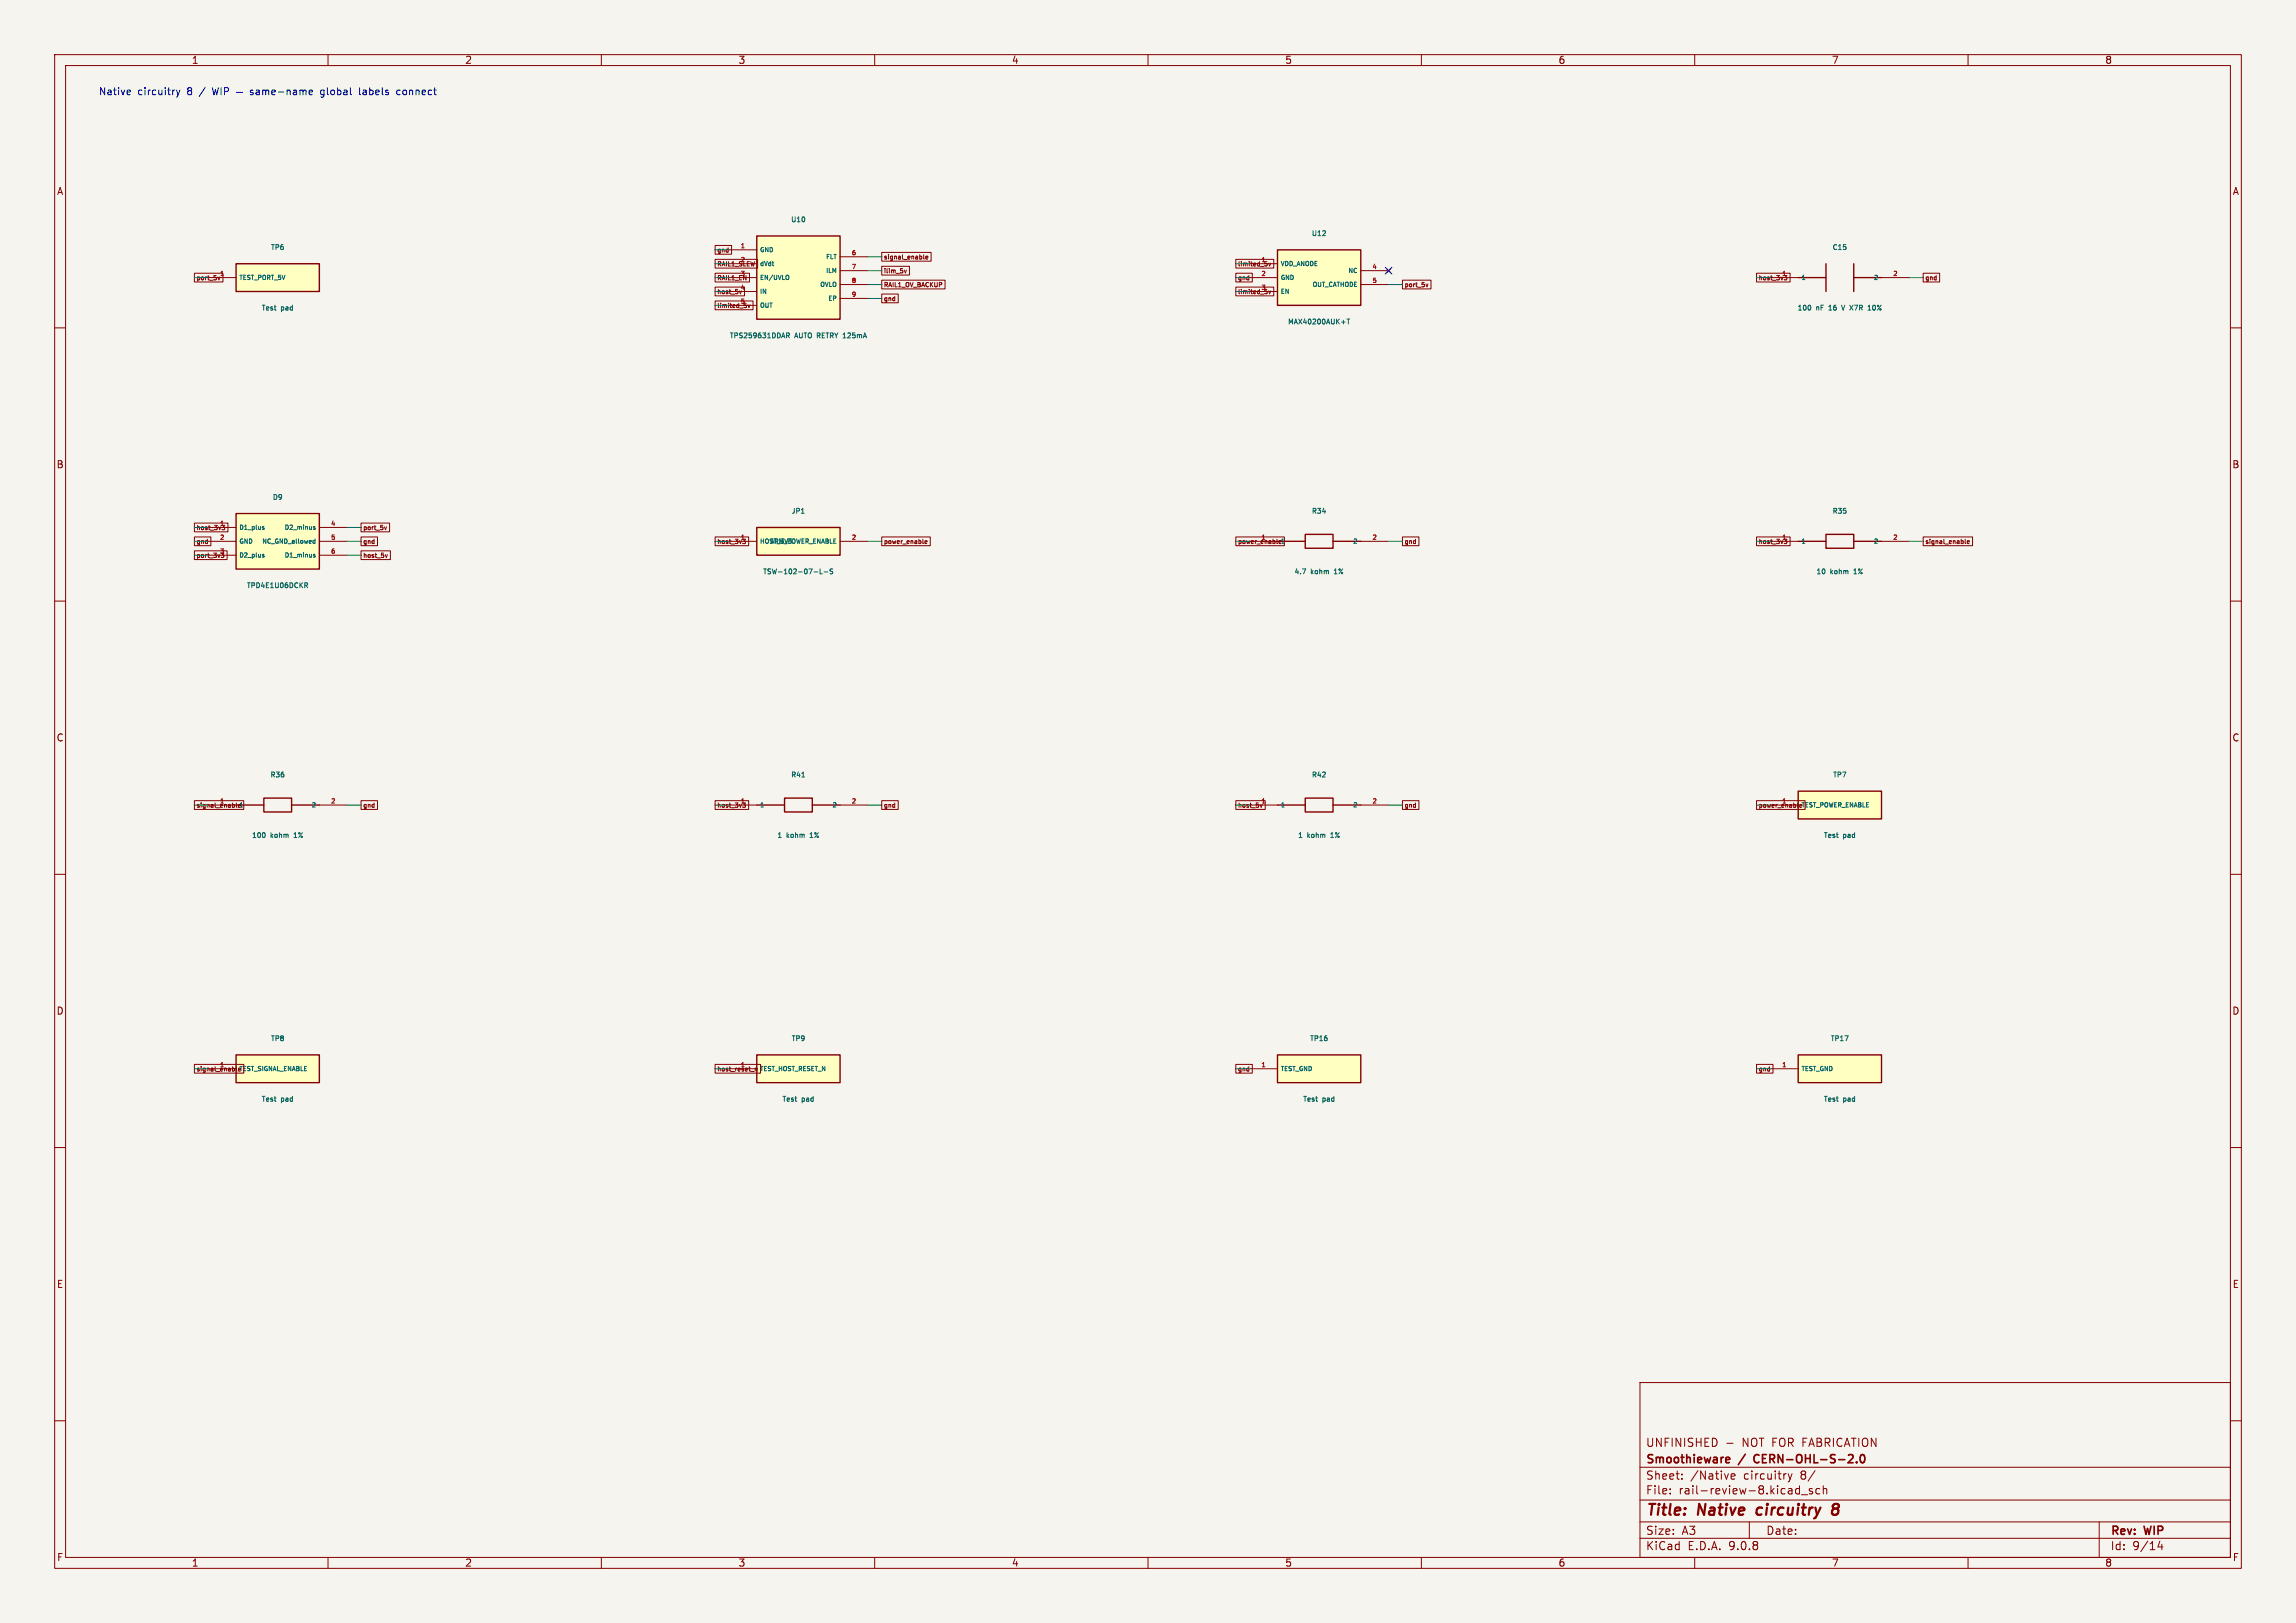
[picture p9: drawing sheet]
<svg xmlns="http://www.w3.org/2000/svg" width="420mm" height="297mm" viewBox="0 0 420 297" stroke-linecap="round" stroke-linejoin="round" font-family="sans-serif">
<defs><g id="words">
<g font-size="2.8" fill="#840000">
<text x="301" y="277.9">Title:</text>
<text x="310.6" y="277.9">Native</text>
<text x="322.2" y="277.9">circuitry</text>
</g>
<g font-size="2.1" fill="#840000">
<text x="301" y="268.2">Smoothieware</text>
<text x="301" y="265">UNFINISHED</text>
<text x="318.2" y="268.2">/</text>
<text x="318.7" y="265">NOT FOR FABRICATION</text>
<text x="321.5" y="268.2">CERN-OHL-S-2.0</text>
<text x="301" y="273.7">File:</text>
<text x="301" y="271">Sheet:</text>
<text x="307.1" y="273.7">rail-review-8.kicad_sch</text>
<text x="309.2" y="271">/Native</text>
<text x="319" y="271">circuitry</text>
<text x="329.5" y="271">8/</text>
<text x="301" y="281.1">Size:</text>
<text x="307.6" y="281.1">A3</text>
<text x="323" y="281.1">Date:</text>
<text x="386" y="281.3">Rev:</text>
<text x="392.4" y="281.3">WIP</text>
<text x="301" y="283.9">KiCad</text>
<text x="308.7" y="283.9">E.D.A.</text>
<text x="316.3" y="283.9">9.0.8</text>
<text x="386" y="283.9">Id:</text>
<text x="390.1" y="283.9">9/14</text>
</g>
<g font-size="1.8" fill="#840000">
<text x="35" y="11.9">1</text>
<text x="85" y="11.9">2</text>
<text x="135" y="11.9">3</text>
<text x="185" y="11.9">4</text>
<text x="235" y="11.9">5</text>
<text x="285" y="11.9">6</text>
<text x="335" y="11.9">7</text>
<text x="385" y="11.9">8</text>
<text x="10.3" y="35.9">A</text>
<text x="408.3" y="35.9">A</text>
<text x="10.3" y="85.9">B</text>
<text x="408.2" y="85.9">B</text>
<text x="10.3" y="135.9">C</text>
<text x="408.2" y="135.9">C</text>
<text x="10.3" y="185.9">D</text>
<text x="408.2" y="185.9">D</text>
<text x="10.3" y="235.9">E</text>
<text x="408.3" y="235.9">E</text>
<text x="10.3" y="285.9">F</text>
<text x="35" y="286.9">1</text>
<text x="85" y="286.9">2</text>
<text x="135" y="286.9">3</text>
<text x="185" y="286.9">4</text>
<text x="235" y="286.9">5</text>
<text x="285" y="286.9">6</text>
<text x="335" y="286.9">7</text>
<text x="385" y="286.9">8</text>
<text x="408.3" y="285.9">F</text>
</g>
<g font-size="1.8" fill="#0000c2">
<text x="18" y="17.6">Native</text>
<text x="25.2" y="17.6">circuitry</text>
<text x="34.4" y="17.6">8</text>
<text x="36.8" y="17.6">/</text>
<text x="59.7" y="17.6">global</text>
<text x="66.9" y="17.6">labels</text>
<text x="74" y="17.6">connect</text>
</g>
<g font-size="1.3" fill="#006464">
<text x="144.6" y="40.9">U10</text>
<text x="49.4" y="45.9">TP6</text>
<text x="239.8" y="43.4">U12</text>
<text x="335.1" y="45.9">C15</text>
<text x="47.7" y="57">Test</text>
<text x="51.4" y="57">pad</text>
<text x="235.5" y="59.6">MAX40200AUK+T</text>
<text x="328.7" y="57">100</text>
<text x="332.2" y="57">nF</text>
<text x="334.8" y="57">16</text>
<text x="337.5" y="57">V</text>
<text x="339.2" y="57">X7R</text>
<text x="342.8" y="57">10%</text>
<text x="133.4" y="62.1">TPS259631DDAR</text>
<text x="145.4" y="62.1">AUTO RETRY 125mA</text>
<text x="49.8" y="91.7">D9</text>
<text x="144.7" y="94.2">JP1</text>
<text x="239.9" y="94.2">R34</text>
<text x="335.1" y="94.2">R35</text>
<text x="45" y="107.8">TPD4E1U06DCKR</text>
<text x="139.5" y="105.3">TSW-102-07-L-S</text>
<text x="236.7" y="105.3">4.7</text>
<text x="239.8" y="105.3">kohm</text>
<text x="244.3" y="105.3">1%</text>
<text x="332.1" y="105.3">10</text>
<text x="334.8" y="105.3">kohm</text>
<text x="339.3" y="105.3">1%</text>
<text x="49.4" y="142.5">R36</text>
<text x="144.6" y="142.5">R41</text>
<text x="239.9" y="142.5">R42</text>
<text x="335.2" y="142.5">TP7</text>
<text x="46" y="153.5">100</text>
<text x="49.5" y="153.5">kohm</text>
<text x="54" y="153.5">1%</text>
<text x="142.1" y="153.5">1</text>
<text x="143.9" y="153.5">kohm</text>
<text x="148.4" y="153.5">1%</text>
<text x="237.3" y="153.5">1</text>
<text x="239.1" y="153.5">kohm</text>
<text x="243.7" y="153.5">1%</text>
<text x="333.5" y="153.5">Test</text>
<text x="337.2" y="153.5">pad</text>
<text x="49.4" y="190.7">TP8</text>
<text x="144.7" y="190.7">TP9</text>
<text x="239.5" y="190.7">TP16</text>
<text x="334.8" y="190.7">TP17</text>
<text x="47.7" y="201.8">Test</text>
<text x="51.4" y="201.8">pad</text>
<text x="143" y="201.8">Test</text>
<text x="146.7" y="201.8">pad</text>
<text x="238.2" y="201.8">Test</text>
<text x="241.9" y="201.8">pad</text>
<text x="333.5" y="201.8">Test</text>
<text x="337.2" y="201.8">pad</text>
</g>
<g font-size="1.1" fill="#840000">
<text x="131.1" y="46.4">gnd</text>
<text x="161.6" y="47.7">signal_enable</text>
<text x="35.9" y="51.5">port_5v</text>
<text x="131.1" y="48.9">RAIL1_SLEW</text>
<text x="131.1" y="51.5">RAIL1_EN</text>
<text x="135.4" y="48">2</text>
<text x="135.4" y="50.5">3</text>
<text x="161.6" y="50.2">ilim_5v</text>
<text x="161.6" y="52.8">RAIL1_OV_BACKUP</text>
<text x="226.4" y="48.9">limited_5v</text>
<text x="226.4" y="51.5">gnd</text>
<text x="230.6" y="48">1</text>
<text x="230.6" y="53.1">3</text>
<text x="256.8" y="52.8">port_5v</text>
<text x="321.6" y="51.5">host_3v3</text>
<text x="352.1" y="51.5">gnd</text>
<text x="131.1" y="54">host_5v</text>
<text x="131.1" y="56.6">limited_5v</text>
<text x="135.4" y="55.6">5</text>
<text x="161.6" y="55.3">gnd</text>
<text x="226.4" y="54">limited_5v</text>
<text x="35.9" y="99.7">gnd</text>
<text x="35.9" y="97.2">host_3v3</text>
<text x="40.1" y="101.3">3</text>
<text x="66.3" y="97.2">port_5v</text>
<text x="66.3" y="99.7">gnd</text>
<text x="131.1" y="99.7">host_3v3</text>
<text x="161.6" y="99.7">power_enable</text>
<text x="226.4" y="99.7">power_enable</text>
<text x="230.6" y="98.8">1</text>
<text x="234.2" y="99.7">1</text>
<text x="256.8" y="99.7">gnd</text>
<text x="321.6" y="99.7">host_3v3</text>
<text x="352.1" y="99.7">signal_enable</text>
<text x="35.9" y="102.3">port_3v3</text>
<text x="66.3" y="102.3">host_5v</text>
<text x="35.9" y="148">signal_enable</text>
<text x="40.1" y="147.1">1</text>
<text x="43.7" y="147.9">1</text>
<text x="66.3" y="148">gnd</text>
<text x="131.1" y="148">host_3v3</text>
<text x="161.6" y="148">gnd</text>
<text x="226.4" y="148">host_5v</text>
<text x="256.8" y="148">gnd</text>
<text x="321.6" y="148">power_enable</text>
<text x="325.9" y="147.1">1</text>
<text x="329.4" y="147.9">TEST_POWER_ENABLE</text>
<text x="35.9" y="196.3">signal_enable</text>
<text x="40.1" y="195.3">1</text>
<text x="43.7" y="196.2">TEST_SIGNAL_ENABLE</text>
<text x="131.1" y="196.3">host_reset_n</text>
<text x="135.4" y="195.3">1</text>
<text x="226.4" y="196.3">gnd</text>
<text x="321.6" y="196.3">gnd</text>
</g>
<g font-size="1.1" fill="#a90000">
<text x="135.4" y="45.5">1</text>
<text x="155.7" y="46.7">6</text>
<text x="40.1" y="50.5">1</text>
<text x="135.4" y="53.1">4</text>
<text x="155.7" y="49.3">7</text>
<text x="155.7" y="51.8">8</text>
<text x="230.6" y="50.5">2</text>
<text x="250.9" y="49.3">4</text>
<text x="250.9" y="51.8">5</text>
<text x="325.9" y="50.5">1</text>
<text x="346.2" y="50.5">2</text>
<text x="155.7" y="54.4">9</text>
<text x="40.1" y="96.3">1</text>
<text x="40.1" y="98.8">2</text>
<text x="60.4" y="96.3">4</text>
<text x="60.4" y="98.8">5</text>
<text x="60.4" y="101.3">6</text>
<text x="135.4" y="98.8">1</text>
<text x="155.7" y="98.8">2</text>
<text x="250.9" y="98.8">2</text>
<text x="325.9" y="98.8">1</text>
<text x="346.2" y="98.8">2</text>
<text x="60.4" y="147.1">2</text>
<text x="135.4" y="147.1">1</text>
<text x="155.7" y="147.1">2</text>
<text x="230.6" y="147.1">1</text>
<text x="250.9" y="147.1">2</text>
<text x="230.6" y="195.3">1</text>
<text x="325.9" y="195.3">1</text>
</g>
<g font-size="1.1" fill="#006464">
<text x="138.9" y="46.3">GND</text>
<text x="150.9" y="47.6">FLT</text>
<text x="43.7" y="51.4">TEST_PORT_5V</text>
<text x="138.9" y="48.9">dVdt</text>
<text x="138.9" y="51.4">EN/UVLO</text>
<text x="138.9" y="54">IN</text>
<text x="149.9" y="52.7">OVLO</text>
<text x="150.9" y="50.2">ILM</text>
<text x="234.2" y="48.9">VDD_ANODE</text>
<text x="234.2" y="51.4">GND</text>
<text x="234.2" y="54">EN</text>
<text x="239.9" y="52.7">OUT_CATHODE</text>
<text x="246.5" y="50.2">NC</text>
<text x="329.4" y="51.4">1</text>
<text x="342.6" y="51.4">2</text>
<text x="138.9" y="56.5">OUT</text>
<text x="151.3" y="55.2">EP</text>
<text x="43.7" y="97.1">D1_plus</text>
<text x="43.7" y="99.7">GND</text>
<text x="47.8" y="99.7">NC_GND_allowed</text>
<text x="51.9" y="97.1">D2_minus</text>
<text x="138.9" y="99.7">HOST_3V3</text>
<text x="140.8" y="99.7">ARM_POWER_ENABLE</text>
<text x="247.4" y="99.7">2</text>
<text x="329.4" y="99.7">1</text>
<text x="342.6" y="99.7">2</text>
<text x="43.7" y="102.2">D2_plus</text>
<text x="51.9" y="102.2">D1_minus</text>
<text x="56.9" y="147.9">2</text>
<text x="138.9" y="147.9">1</text>
<text x="152.1" y="147.9">2</text>
<text x="234.2" y="147.9">1</text>
<text x="247.4" y="147.9">2</text>
<text x="138.9" y="196.2">TEST_HOST_RESET_N</text>
<text x="234.2" y="196.2">TEST_GND</text>
<text x="329.4" y="196.2">TEST_GND</text>
</g>
</g></defs>
<path d="M0 0h420v297h-420z" fill="#f5f4ef" stroke="#f5f4ef" stroke-width=".18"/>
<g fill="none" stroke="#840000" stroke-width=".18">
<path d="M10 10h400v277h-400zM12 12h396v273h-396zM60 10v2M110 10v2M160 10v2M210 10v2M260 10v2M310 10v2M360 10v2M10 60h2M408 60h2M10 110h2"/>
<path d="M408 110h2M10 160h2M408 160h2M10 210h2M408 210h2M300 253h108v32h-108zM10 260h2M300 278.5h108M300 274.5h108M300 268.5h108M305.5 273.2v.2M305.5 272.5v.1"/>
<path d="M307.7 270.5v.2M307.7 269.8v.1M315.9 264.1h1.1M316.7 270.2l.7-.2-.1-.2-.4-.1-.2 .2v.7h.6M320 278.5v3M327.1 269.7l.3 1M327.4 270.7l-.3 .5M327.8 269.7l-.4 1M328.7 272.4l.5 .1M329.2 271.9v1.5M329.2 273.3l-.5 .1M329.5 273.5h1.2"/>
<path d="M331.5 272.5l-.3-.1-.3 .2 .1 .2 .5 .2v.3h-.6M332.9 272.5l-.5-.1-.2 .3v.4l.1 .2h.6M333.5 272.5l.2-.1 .4 .1 .1 .9M333.5 271.9v1.5M384 278.5v6.5M408 260h2M60 285v2M110 285v2M160 285v2M210 285v2M260 285v2M300 281.5h108"/>
<path d="M310 285v2M360 285v2M395.1 282l-.4 1.1h1M395.4 282.6v1"/>
</g>
<path d="M321.5 276.1l-.2 .7 .3 .4M335.6 276.1l-.3-.2v-.3a.64 .64 0 0 1 1-.2l.1 .3-.4 .4M335.6 276.1a.65 .65 0 0 0-.3 1 .65 .65 0 0 0 .8-.1 .65 .65 0 0 0 0-.8l-.1-.1M335.6 276.1h.4" fill="none" stroke="#840000" stroke-width=".4"/>
<path d="M315.9 266.7l.4 .1 .1 .2-.7 .2M316.3 267.6l-.4 .1M321 266.4l-.2 .4 .2 .7M338 267.7h1M338.9 266.3v.5M339.6 267.5v.2M340.4 266.3l.2-.1a.8 .8 0 0 1 .5 .7 .8 .8 0 0 1-.5 .8l-.2-.2-.1-.4z" fill="none" stroke="#840000" stroke-width=".3"/>
<path d="M43.2 48.3h15.2v5h-15.2z" fill="#ffffc2"/>
<path d="M43.2 48.3h15.2v5h-15.2zM233.7 147.3h5.1M238.8 146.1h5v2.5h-5zM243.8 147.3h5.1" fill="none" stroke="#840000" stroke-width=".25"/>
<path d="M38.1 50.8h5.1M228.6 147.3h5.1M248.9 147.3h5.1" fill="none" stroke="#840000" stroke-width=".18"/>
<path d="M233.7 193h15.2v5.1h-15.2z" fill="#ffffc2"/>
<path d="M233.7 193h15.2v5.1h-15.2z" fill="none" stroke="#840000" stroke-width=".25"/>
<path d="M228.6 195.6h5.1" fill="none" stroke="#840000" stroke-width=".18"/>
<path d="M328.9 193h15.3v5.1h-15.3z" fill="#ffffc2"/>
<path d="M328.9 193h15.3v5.1h-15.3z" fill="none" stroke="#840000" stroke-width=".25"/>
<path d="M323.8 195.6h5.1" fill="none" stroke="#840000" stroke-width=".18"/>
<path d="M328.9 144.8h15.3v5.1h-15.3z" fill="#ffffc2"/>
<path d="M328.9 144.8h15.3v5.1h-15.3z" fill="none" stroke="#840000" stroke-width=".25"/>
<path d="M323.8 147.3h5.1" fill="none" stroke="#840000" stroke-width=".18"/>
<path d="M138.4 193h15.3v5.1h-15.3z" fill="#ffffc2"/>
<path d="M328.9 99.1h5.1M334 97.8h5.1v2.5h-5.1zM339.1 99.1h5.1M43.2 147.3h5.1M48.3 146.1h5v2.5h-5zM53.3 147.3h5.1M138.4 147.3h5.1M143.5 146.1h5.1v2.5h-5.1zM148.6 147.3h5.1M138.4 193h15.3v5.1h-15.3z" fill="none" stroke="#840000" stroke-width=".25"/>
<path d="M323.8 99.1h5.1M344.2 99.1h5M38.1 147.3h5.1M58.4 147.3h5.1M133.3 147.3h5.1M153.7 147.3h5M133.3 195.6h5.1" fill="none" stroke="#840000" stroke-width=".18"/>
<path d="M48.4 152.5v.7M146.7 142.2h.5" fill="none" stroke="#006464" stroke-width=".18"/>
<path d="M43.2 193h15.2v5.1h-15.2z" fill="#ffffc2"/>
<path d="M43.2 193h15.2v5.1h-15.2z" fill="none" stroke="#840000" stroke-width=".25"/>
<path d="M38.1 195.6h5.1" fill="none" stroke="#840000" stroke-width=".18"/>
<path d="M138.4 96.5h15.3v5.1h-15.3z" fill="#ffffc2"/>
<path d="M328.9 50.8h5.1M334 48.3v5M339.1 50.8h5.1M339.1 48.3v5M138.4 96.5h15.3v5.1h-15.3zM233.7 99.1h5.1M238.8 97.8h5v2.5h-5zM243.8 99.1h5.1" fill="none" stroke="#840000" stroke-width=".25"/>
<path d="M323.8 50.8h5.1M344.2 50.8h5M133.3 99.1h5.1M153.7 99.1h5M228.6 99.1h5.1M248.9 99.1h5.1" fill="none" stroke="#840000" stroke-width=".18"/>
<path d="M331.2 55.9v.8M336.8 55.8l.3 .9M338.3 55.8l.6 .9M338.9 55.8l-.6 .9M341.7 56.7h.5M146.6 93.9h.5M148.9 104.7h.7M150 104.1v.9h.4M150.7 104.7h.7M152.3 104.2h-.4a.38 .38 0 0 0 .4 .5l-.1 .3h-.4M238.2 104.1h.6l-.4 .9" fill="none" stroke="#006464" stroke-width=".18"/>
<path d="M138.4 43.2h15.3v15.2h-15.3z" fill="#ffffc2"/>
<path d="M138.4 43.2h15.3v15.2h-15.3z" fill="none" stroke="#840000" stroke-width=".25"/>
<path d="M133.3 45.7h5.1M133.3 48.3h5.1M133.3 50.8h5.1M133.3 53.3h5.1M133.3 55.9h5.1M153.7 47h5M153.7 49.5h5M153.7 52.1h5M153.7 54.6h5" fill="none" stroke="#840000" stroke-width=".18"/>
<path d="M144.1 50.4l.2 .2v.4l-.2 .2M143.9 60.9h.3l.2 .2-.1 .3h-.4M144.1 61.4l.3 .4" fill="none" stroke="#006464" stroke-width=".18"/>
<path d="M233.7 45.7h15.2v10.2h-15.2z" fill="#ffffc2"/>
<path d="M233.7 45.7h15.2v10.2h-15.2z" fill="none" stroke="#840000" stroke-width=".25"/>
<path d="M228.6 48.3h5.1M228.6 50.8h5.1M228.6 53.3h5.1M248.9 49.5h5.1M248.9 52.1h5.1M253.6 49.1l.8 .8M254.4 49.1l-.8 .8" fill="none" stroke="#840000" stroke-width=".18"/>
<path d="M246.4 58.4h.5M246.6 58.4v.9" fill="none" stroke="#006464" stroke-width=".18"/>
<path d="M43.2 94h15.2v10.1h-15.2z" fill="#ffffc2"/>
<path d="M43.2 94h15.2v10.1h-15.2z" fill="none" stroke="#840000" stroke-width=".25"/>
<g fill="none" stroke="#840000" stroke-width=".18">
<path d="M35.6 50h5.2v1.6h-5.2zM39.8 50.7l.2 .5 .2-.5M130.8 47.5h7.8v1.6h-7.8zM130.8 50h6.3v1.6h-6.3zM130.8 52.5h5.4v1.6h-5.4zM130.8 55.1h6.9v1.6h-6.9zM130.8 44.9h3v1.6h-3zM135.2 53.2l.2 .6 .2-.6M136.5 55.9v.3M136.8 55.8l.2 .5 .2-.5M161.3 46.2h9v1.6h-9zM161.3 48.7h5.1v1.6h-5.1z"/>
<path d="M161.3 51.3h11.6v1.6h-11.6zM161.3 53.8h3v1.6h-3zM165.4 49.4l.2 .5 .2-.5M169 46.6v.7l.1 .1M169.3 47.1h.4v-.2l-.4 .1 .1 .4h.3M226.1 47.5h6.9v1.6h-6.9zM226.1 50h3v1.6h-3zM226.1 52.5h6.9v1.6h-6.9zM231.8 48.3v.3M231.8 53.3v.4M232.1 48.1l.2 .6 .1-.6M232.1 53.2l.2 .6 .1-.6"/>
<path d="M256.5 51.3h5.3v1.6h-5.3zM260.8 52l.2 .5 .2-.5M321.3 50h6.1v1.6h-6.1zM326.4 50.4h.5l-.3 .3 .2 .1 .1 .3-.4 .1M351.8 50h3v1.6h-3zM35.6 98.3h3v1.6h-3zM35.6 95.7h6.1v1.6h-6.1zM38.1 96.5h5.1M38.1 99.1h5.1M40.6 96.1h.5l-.3 .3 .3 .1v.3l-.4 .1M58.4 96.5h5.1M58.4 99.1h5.1"/>
<path d="M66 95.7h5.3v1.6h-5.3zM66 98.3h3.1v1.6h-3.1zM70.3 96.4l.2 .5 .2-.5M130.8 98.3h6.1v1.6h-6.1zM135.9 98.7h.5l-.3 .3 .2 .1 .1 .2-.4 .2M161.3 98.3h8.9v1.6h-8.9zM169.2 99.2l.4-.1-.1-.1-.3 .1v.3h.3M226.1 98.3h8.8v1.6h-8.8zM256.5 98.3h3.1v1.6h-3.1zM321.3 98.3h6.1v1.6h-6.1zM326.4 98.7h.5l-.3 .3 .2 .1 .1 .2-.4 .2M351.8 98.3h9v1.6h-9z"/>
<path d="M359.5 98.7v.7l.1 .1M359.8 99.2l.4-.1v-.1l-.4 .1 .1 .3h.3M35.6 100.8h5.9v1.6h-5.9zM38.1 101.6h5.1M41 101.7l-.1 .3h-.4M58.4 101.6h5.1M66 100.8h5.4v1.6h-5.4zM70.5 101.5l.2 .5 .2-.5M35.6 146.5h9v1.6h-9zM43.2 146.9v.7l.2 .1M66 146.5h3.1v1.6h-3.1zM130.8 146.5h6.1v1.6h-6.1z"/>
<path d="M135.9 146.9h.5l-.3 .3 .2 .1 .1 .3-.4 .1M161.3 146.5h3v1.6h-3zM226.1 146.5h5.3v1.6h-5.3zM230.5 147.2l.2 .5 .2-.5M256.5 146.5h3.1v1.6h-3.1zM321.3 146.5h8.9v1.6h-8.9zM35.6 194.8h9v1.6h-9zM43.2 195.2v.7l.2 .1M130.8 194.8h8.3v1.6h-8.3zM137.3 196.1h.7M138.1 195.5v.5M138.1 195.5h.3l.1 .5"/>
<path d="M226.1 194.8h3v1.6h-3zM321.3 194.8h3v1.6h-3z"/>
</g>
<path d="M48.1 96.6l.2 .2-.2 .1M48.1 96.3l.2 .1M57.6 96.4l-.3 .1 .3 .2v.1h-.3M57.6 98.6v.8M57.6 98.9h-.2l-.2 .1 .1 .4h.3M48.1 101.7l.2 .1-.2 .2M48.1 101.4l.2 .1M55.7 106.6h.4l.2 .2-.1 .3h-.5M56 107.1l.3 .4M57.6 101.5h-.3l.3 .2v.2h-.3" fill="none" stroke="#006464" stroke-width=".18"/>
<g fill="none" stroke="#009600" stroke-width=".18">
<path d="M35.6 50.8h2.5M130.8 50.8h2.5M130.8 53.3h2.5M130.8 48.3h2.5M130.8 55.9h2.5M130.8 45.7h2.5M158.7 54.6h2.6M158.7 52.1h2.6M158.7 49.5h2.6M158.7 47h2.6M226.1 50.8h2.5M226.1 53.3h2.5"/>
<path d="M226.1 48.3h2.5M254 52.1h2.5M321.3 50.8h2.5M349.2 50.8h2.6M35.6 96.5h2.5M35.6 99.1h2.5M63.5 96.5h2.5M63.5 99.1h2.5M130.8 99.1h2.5M158.7 99.1h2.6M226.1 99.1h2.5M254 99.1h2.5"/>
<path d="M321.3 99.1h2.5M349.2 99.1h2.6M35.6 101.6h2.5M63.5 101.6h2.5M35.6 147.3h2.5M63.5 147.3h2.5M130.8 147.3h2.5M158.7 147.3h2.6M226.1 147.3h2.5M254 147.3h2.5M321.3 147.3h2.5M35.6 195.6h2.5"/>
<path d="M130.8 195.6h2.5M226.1 195.6h2.5M321.3 195.6h2.5"/>
</g>
<path d="M253.4 48.9l1.2 1.2M254.6 48.9l-1.2 1.2" fill="none" stroke="#000084" stroke-width=".18"/>
<g fill="none" stroke="#0000c2" stroke-width=".18">
<path d="M23.7 16.5l.2 .3-.7 .1M23.8 17.3h-.1M32.3 16.5l.3 .8M32.6 17.3l-.3 .5M32.9 16.5l-.3 .8M38.8 16l.3 1.3 .3-.9 .2 .9 .4-1.3M40.4 16v1.3M41.1 16.7h.6l.1-.2-.1-.3-.6-.2v1.3M43.2 16.9h1.1M46.3 16.5h-.3l-.2 .2v.1l.5 .2v.3h-.5M46.9 16.5h.5v.8M47.4 16.8h-.4l-.2 .2 .2 .3h.4"/>
<path d="M48.1 16.6l.3-.1 .2 .2M48.1 16.5v.8M48.6 16.7l.2-.2h.3l.1 .8M48.6 16.7v.6M49.7 16.9l.7-.1-.1-.3h-.4l-.2 .2 .1 .6h.5M50.9 16.8h1M52.5 16.6l.2-.1h.3l.1 .8M52.5 16.5v.8M53.7 16.5h.5l.1 .8M54.3 16.8h-.5l-.2 .2 .2 .3h.5M54.9 16.6l.3-.1 .2 .2M54.9 16.5v.8"/>
<path d="M55.4 16.7l.2-.2h.3l.1 .8M55.4 16.7v.6M56.5 16.9l.7-.1-.1-.3h-.4l-.2 .2 .1 .6h.5M58.7 17.7h.4M59.1 16.5h-.3l-.2 .2 .1 .5 .4 .1M65.8 16v1.2l.2 .1M66.4 16.9v.4M73.2 16.5h-.4l-.2 .2 .1 .6h.5"/>
</g>
<use href="#words"/>
</svg>
